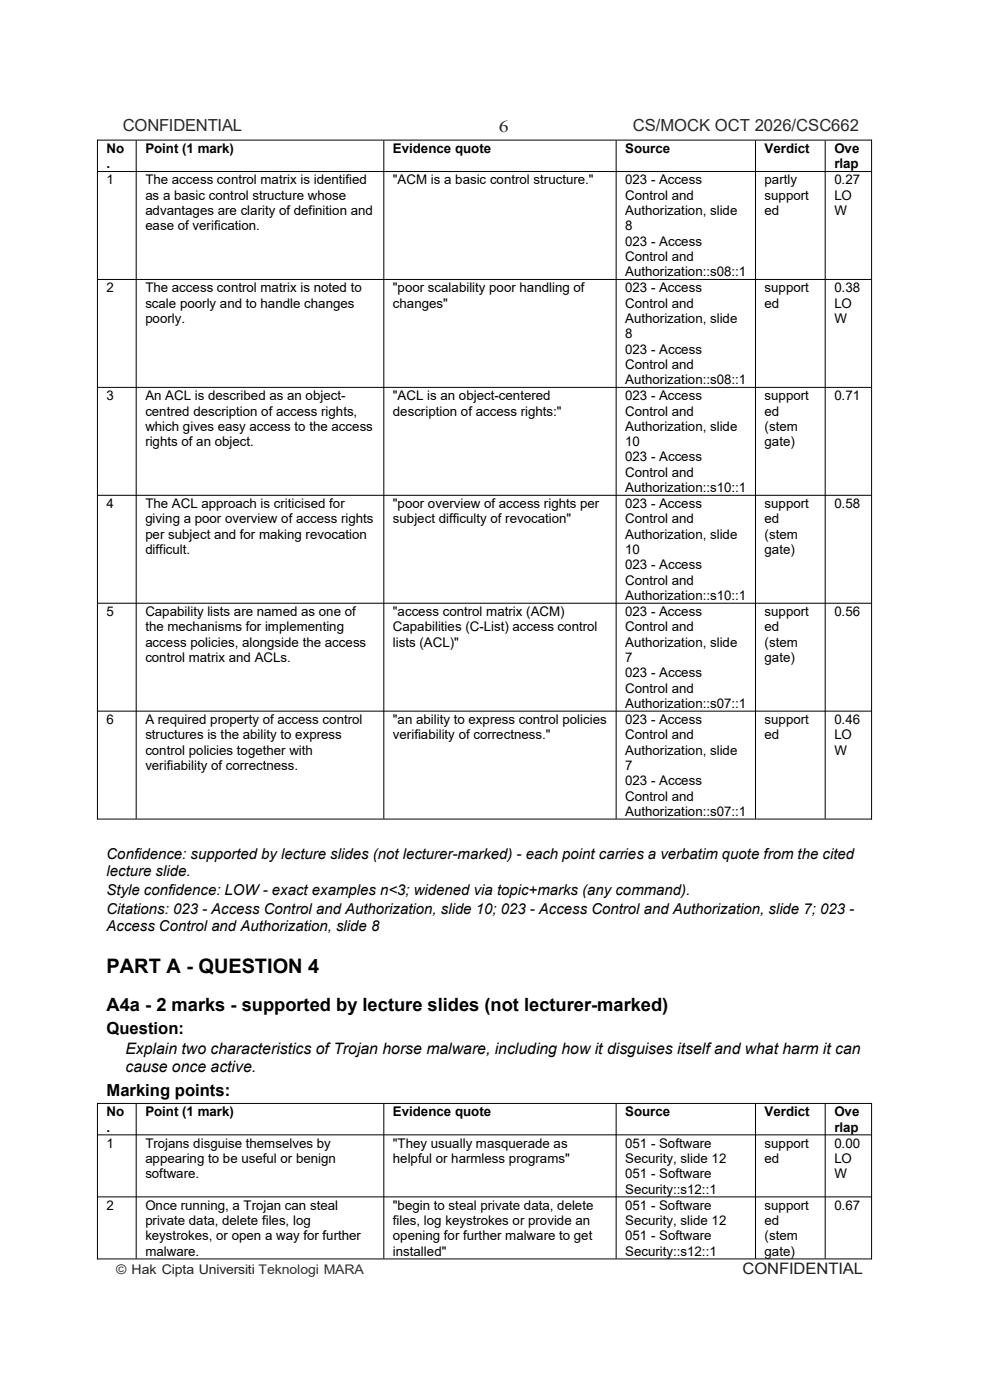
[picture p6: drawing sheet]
<svg xmlns="http://www.w3.org/2000/svg" width="210mm" height="297mm" viewBox="0 0 210 297" stroke-linecap="round" stroke-linejoin="round" font-family="sans-serif">
<defs><g id="words">
<text font-size="4.2" x="22.6" y="206.5">PART A - QUESTION 4</text>
<text font-size="3.9" x="22.6" y="214.5">A4a - 2 marks - supported by lecture slides (not lecturer-marked)</text>
<g font-size="3.5" fill="#282a2a">
<text x="26.1" y="27.9">CONFIDENTIAL</text>
<text x="105.8" y="27.9">6</text>
<text x="134.2" y="27.9">CS/MOCK OCT 2026/CSC662</text>
</g>
<g font-size="3.5">
<text x="22.6" y="219.4">Question:</text>
<text x="22.6" y="232.5">Marking points:</text>
</g>
<g font-size="3.4">
<text x="26.6" y="223.6">Explain two characteristics of Trojan horse malware, including how it disguises itself and what harm it can</text>
<text x="26.6" y="227.5">cause once active.</text>
</g>
<text font-size="3.4" fill="#1f2121" x="157.5" y="270.3">CONFIDENTIAL</text>
<g font-size="3.2">
<text x="22.6" y="182.3">Confidence: supported by lecture slides (not lecturer-marked) - each point carries a verbatim quote from the cited</text>
<text x="22.6" y="185.9">lecture slide.</text>
<text x="22.6" y="189.9">Style confidence: LOW - exact examples n&lt;3; widened via topic+marks (any command).</text>
<text x="22.6" y="193.9">Citations: 023 - Access Control and Authorization, slide 10; 023 - Access Control and Authorization, slide 7; 023 -</text>
<text x="22.6" y="197.6">Access Control and Authorization, slide 8</text>
</g>
<g font-size="2.8">
<text x="22.6" y="32.5">No</text>
<text x="22.6" y="35.7">.</text>
<text x="30.8" y="32.5">Point (1 mark)</text>
<text x="83.4" y="32.5">Evidence quote</text>
<text x="132.6" y="32.5">Source</text>
<text x="162.2" y="32.5">Verdict</text>
<text x="177" y="32.5">Ove</text>
<text x="177" y="35.7">rlap</text>
<text x="22.6" y="39.1">1</text>
<text x="30.8" y="39.1">The access control matrix is identified</text>
<text x="83.4" y="39.1">&quot;ACM is a basic control structure.&quot;</text>
<text x="132.6" y="39.1">023 - Access</text>
<text x="162.2" y="39.1">partly</text>
<text x="177" y="39.1">0.27</text>
<text x="30.8" y="42.4">as a basic control structure whose</text>
<text x="30.8" y="45.6">advantages are clarity of definition and</text>
<text x="132.6" y="42.4">Control and</text>
<text x="132.6" y="45.6">Authorization, slide</text>
<text x="162.2" y="42.4">support</text>
<text x="162.2" y="45.6">ed</text>
<text x="177" y="42.4">LO</text>
<text x="177" y="45.6">W</text>
<text x="30.8" y="48.9">ease of verification.</text>
<text x="132.6" y="48.9">8</text>
<text x="132.6" y="52.1">023 - Access</text>
<text x="132.6" y="55.4">Control and</text>
<text x="132.6" y="58.6">Authorization::s08::1</text>
<text x="22.6" y="62">2</text>
<text x="30.8" y="62">The access control matrix is noted to</text>
<text x="30.8" y="65.3">scale poorly and to handle changes</text>
<text x="83.4" y="62">&quot;poor scalability poor handling of</text>
<text x="83.4" y="65.3">changes&quot;</text>
<text x="132.6" y="62">023 - Access</text>
<text x="132.6" y="65.3">Control and</text>
<text x="162.2" y="62">support</text>
<text x="162.2" y="65.3">ed</text>
<text x="177" y="62">0.38</text>
<text x="177" y="65.3">LO</text>
<text x="30.8" y="68.5">poorly.</text>
<text x="132.6" y="68.5">Authorization, slide</text>
<text x="132.6" y="71.8">8</text>
<text x="177" y="68.5">W</text>
<text x="132.6" y="75">023 - Access</text>
<text x="132.6" y="78.2">Control and</text>
<text x="132.6" y="81.5">Authorization::s08::1</text>
<text x="22.6" y="84.9">3</text>
<text x="30.8" y="84.9">An ACL is described as an object-</text>
<text x="30.8" y="88.2">centred description of access rights,</text>
<text x="83.4" y="84.9">&quot;ACL is an object-centered</text>
<text x="83.4" y="88.2">description of access rights:&quot;</text>
<text x="132.6" y="84.9">023 - Access</text>
<text x="132.6" y="88.2">Control and</text>
<text x="162.2" y="84.9">support</text>
<text x="162.2" y="88.2">ed</text>
<text x="177" y="84.9">0.71</text>
<text x="30.8" y="91.4">which gives easy access to the access</text>
<text x="30.8" y="94.7">rights of an object.</text>
<text x="132.6" y="91.4">Authorization, slide</text>
<text x="132.6" y="94.7">10</text>
<text x="162.2" y="91.4">(stem</text>
<text x="162.2" y="94.7">gate)</text>
<text x="132.6" y="97.9">023 - Access</text>
<text x="132.6" y="101.1">Control and</text>
<text x="22.6" y="107.8">4</text>
<text x="30.8" y="107.8">The ACL approach is criticised for</text>
<text x="83.4" y="107.8">&quot;poor overview of access rights per</text>
<text x="132.6" y="104.4">Authorization::s10::1</text>
<text x="132.6" y="107.8">023 - Access</text>
<text x="162.2" y="107.8">support</text>
<text x="177" y="107.8">0.58</text>
<text x="30.8" y="111.1">giving a poor overview of access rights</text>
<text x="83.4" y="111.1">subject diff</text>
<text x="96.1" y="111.1">iculty of revocation&quot;</text>
<text x="132.6" y="111.1">Control and</text>
<text x="162.2" y="111.1">ed</text>
<text x="30.8" y="114.3">per subject and for making revocation</text>
<text x="30.8" y="117.5">difficult.</text>
<text x="132.6" y="114.3">Authorization, slide</text>
<text x="132.6" y="117.5">10</text>
<text x="162.2" y="114.3">(stem</text>
<text x="162.2" y="117.5">gate)</text>
<text x="132.6" y="120.8">023 - Access</text>
<text x="132.6" y="124">Control and</text>
<text x="22.6" y="130.7">5</text>
<text x="30.8" y="130.7">Capability lists are named as one of</text>
<text x="83.4" y="130.7">&quot;access control matrix (ACM)</text>
<text x="132.6" y="127.3">Authorization::s10::1</text>
<text x="132.6" y="130.7">023 - Access</text>
<text x="162.2" y="130.7">support</text>
<text x="177" y="130.7">0.56</text>
<text x="30.8" y="133.9">the mechanisms for implementing</text>
<text x="30.8" y="137.2">access policies, alongside the access</text>
<text x="83.4" y="133.9">Capabilities (C-List) access control</text>
<text x="83.4" y="137.2">lists (ACL)&quot;</text>
<text x="132.6" y="133.9">Control and</text>
<text x="132.6" y="137.2">Authorization, slide</text>
<text x="162.2" y="133.9">ed</text>
<text x="162.2" y="137.2">(stem</text>
<text x="30.8" y="140.4">control matrix and ACLs.</text>
<text x="132.6" y="140.4">7</text>
<text x="132.6" y="143.7">023 - Access</text>
<text x="162.2" y="140.4">gate)</text>
<text x="132.6" y="146.9">Control and</text>
<text x="22.6" y="153.6">6</text>
<text x="30.8" y="153.6">A required property of access control</text>
<text x="83.4" y="153.6">&quot;an ability to express control policies</text>
<text x="132.6" y="150.2">Authorization::s07::1</text>
<text x="132.6" y="153.6">023 - Access</text>
<text x="162.2" y="153.6">support</text>
<text x="177" y="153.6">0.46</text>
<text x="30.8" y="156.8">structures is the ability to express</text>
<text x="30.8" y="160.1">control policies together with</text>
<text x="83.4" y="156.8">verif</text>
<text x="87.9" y="156.8">iability of correctness.&quot;</text>
<text x="132.6" y="156.8">Control and</text>
<text x="132.6" y="160.1">Authorization, slide</text>
<text x="162.2" y="156.8">ed</text>
<text x="177" y="156.8">LO</text>
<text x="177" y="160.1">W</text>
<text x="30.8" y="163.3">verifiability of correctness.</text>
<text x="132.6" y="163.3">7</text>
<text x="132.6" y="166.6">023 - Access</text>
<text x="132.6" y="169.8">Control and</text>
<text x="132.6" y="173.1">Authorization::s07::1</text>
<text x="22.6" y="236.8">No</text>
<text x="30.8" y="236.8">Point (1 mark)</text>
<text x="83.4" y="236.8">Evidence quote</text>
<text x="132.6" y="236.8">Source</text>
<text x="162.2" y="236.8">Verdict</text>
<text x="177" y="236.8">Ove</text>
<text x="22.6" y="240">.</text>
<text x="22.6" y="243.5">1</text>
<text x="30.8" y="243.5">Trojans disguise themselves by</text>
<text x="83.4" y="243.5">&quot;They usually masquerade as</text>
<text x="132.6" y="243.5">051 - Software</text>
<text x="162.2" y="243.5">support</text>
<text x="177" y="240">rlap</text>
<text x="177" y="243.5">0.00</text>
<text x="30.8" y="246.7">appearing to be useful or benign</text>
<text x="30.8" y="250">software.</text>
<text x="83.4" y="246.7">helpful or harmless programs&quot;</text>
<text x="132.6" y="246.7">Security, slide 12</text>
<text x="132.6" y="250">051 - Software</text>
<text x="162.2" y="246.7">ed</text>
<text x="177" y="246.7">LO</text>
<text x="177" y="250">W</text>
<text x="22.6" y="256.6">2</text>
<text x="30.8" y="256.6">Once running, a Trojan can steal</text>
<text x="83.4" y="256.6">&quot;begin to steal private data, delete</text>
<text x="132.6" y="253.2">Security::s12::1</text>
<text x="132.6" y="256.6">051 - Software</text>
<text x="162.2" y="256.6">support</text>
<text x="177" y="256.6">0.67</text>
<text x="30.8" y="259.9">private data, delete files, log</text>
<text x="30.8" y="263.1">keystrokes, or open a way for further</text>
<text x="83.4" y="259.9">files, log keystrokes or provide an</text>
<text x="83.4" y="263.1">opening for further malware to get</text>
<text x="132.6" y="259.9">Security, slide 12</text>
<text x="132.6" y="263.1">051 - Software</text>
<text x="162.2" y="259.9">ed</text>
<text x="162.2" y="263.1">(stem</text>
<text x="30.8" y="266.4">malware.</text>
<text x="83.4" y="266.4">installed&quot;</text>
<text x="132.6" y="266.4">Security::s12::1</text>
<text x="162.2" y="266.4">gate)</text>
</g>
<text font-size="2.8" fill="#2f3331" x="24.7" y="270.3">© Hak Cipta Universiti Teknologi MARA</text>
</g></defs>
<g fill="none" stroke="#000" stroke-width=".21">
<path d="M20.6 29.7h164.4M20.7 29.6v144.2M20.8 36.4h164M28.9 29.8v143.9M81.4 29.8v143.9M130.7 29.8v143.9M160.3 29.8v143.9M175 29.8v143.9M184.9 29.6v144.2M20.8 59.3h164M20.8 82.2h164M20.8 105.1h164"/>
<path d="M20.8 128h164M20.8 150.9h164M20.6 173.8h164.4M20.6 234.1h164.4M20.7 234v33.2M28.9 234.2v32.8M81.4 234.2v32.8M130.7 234.2v32.8M160.3 234.2v32.8M175 234.2v32.8M184.9 234v33.2M20.8 240.8h164"/>
<path d="M20.8 253.9h164M20.6 267.1h164.4"/>
</g>
<use href="#words"/>
</svg>
